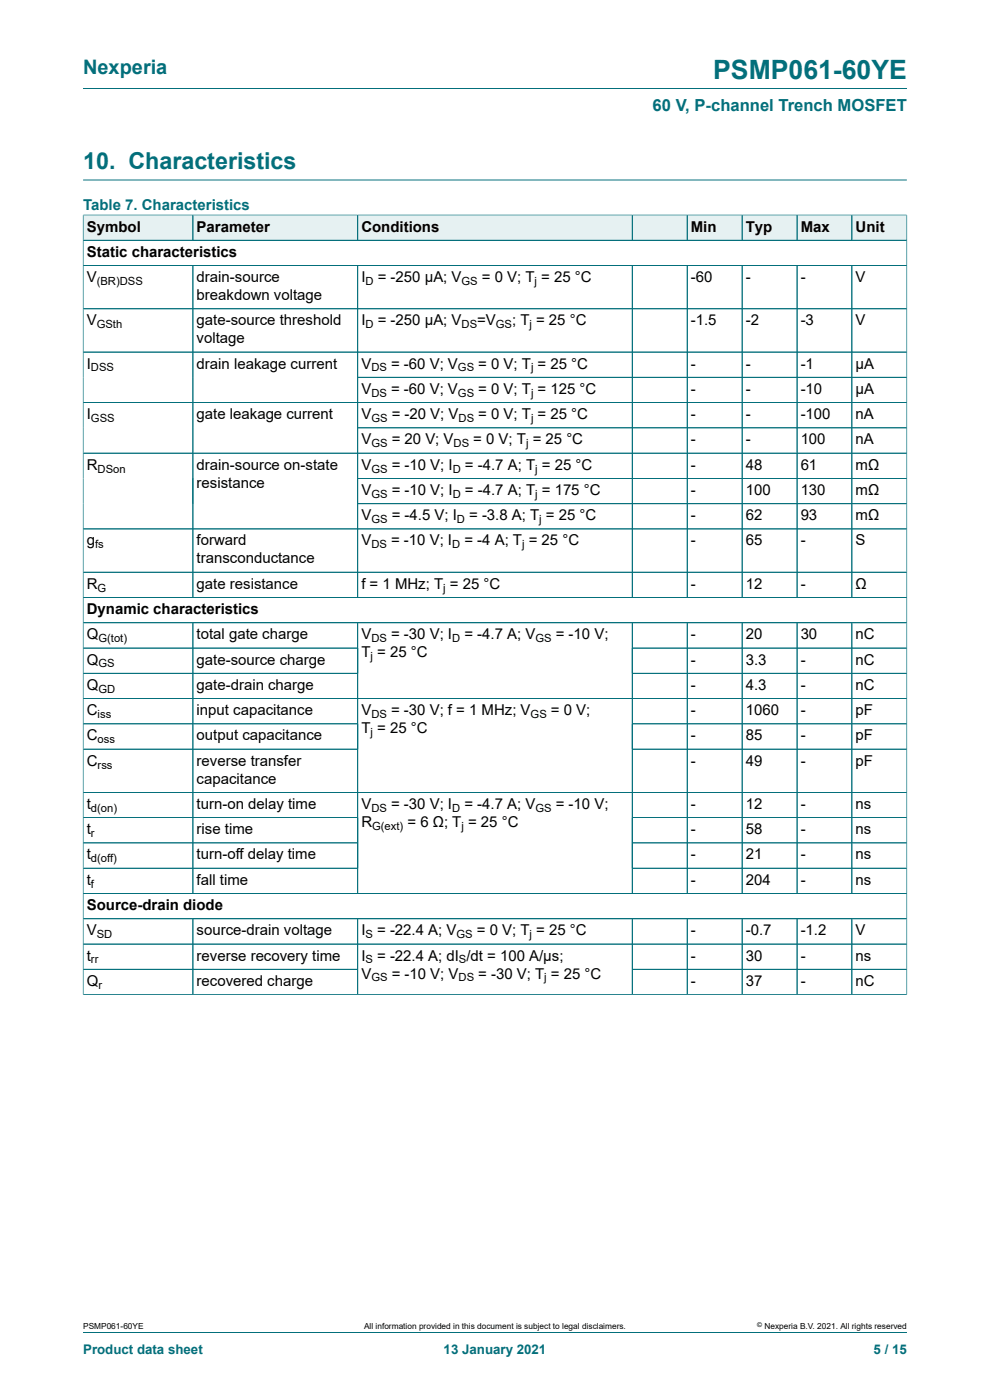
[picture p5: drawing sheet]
<svg xmlns="http://www.w3.org/2000/svg" width="210mm" height="297mm" viewBox="0 0 210 297" stroke-linecap="round" stroke-linejoin="round" font-family="sans-serif">
<defs><g id="words">
<text font-size="5.6" fill="#036f7b" x="151.3" y="16.8">PSMP061-60YE</text>
<text font-size="4.9" fill="#036f7b" x="17.6" y="35.9">10. Characteristics</text>
<text font-size="4.2" fill="#036f7b" x="17.6" y="15.6">Nexperia</text>
<text font-size="3.5" fill="#036f7b" x="138.4" y="23.7">60 V, P-channel Trench MOSFET</text>
<text font-size="3.2" fill="#036f7b" x="17.6" y="44.5">Table 7. Characteristics</text>
<g font-size="3.2">
<text x="18.4" y="49.1">Symbol</text>
<text x="41.7" y="49.1">Parameter</text>
<text x="76.7" y="49.1">Conditions</text>
<text x="146.5" y="49.1">Min</text>
<text x="158.2" y="49.1">Typ</text>
<text x="169.8" y="49.1">Max</text>
<text x="181.5" y="49.1">Unit</text>
<text x="18.4" y="54.5">Static characteristics</text>
<text x="18.4" y="59.8">V</text>
<text x="41.7" y="59.8">drain-source</text>
<text x="76.7" y="59.8">I</text>
<text x="80.1" y="59.8">= -250 µA; V</text>
<text x="102.2" y="59.8">= 0 V; T = 25 °C</text>
<text x="146.5" y="59.8">-60</text>
<text x="158.2" y="59.8">-</text>
<text x="169.8" y="59.8">-</text>
<text x="181.5" y="59.8">V</text>
<text x="41.7" y="63.7">breakdown voltage</text>
<text x="18.4" y="69">V</text>
<text x="41.7" y="69">gate-source threshold</text>
<text x="76.7" y="69">I</text>
<text x="80.1" y="69">= -250 µA; V</text>
<text x="101.2" y="69">=V</text>
<text x="108.6" y="69">; T = 25 °C</text>
<text x="146.5" y="69">-1.5</text>
<text x="158.2" y="69">-2</text>
<text x="169.8" y="69">-3</text>
<text x="181.5" y="69">V</text>
<text x="41.7" y="72.8">voltage</text>
<text x="18.4" y="78.2">I</text>
<text x="41.7" y="78.2">drain leakage current</text>
<text x="76.7" y="78.2">V</text>
<text x="76.7" y="83.5">V</text>
<text x="83" y="78.2">= -60 V; V</text>
<text x="83" y="83.5">= -60 V; V</text>
<text x="101.5" y="78.2">= 0 V; T = 25 °C</text>
<text x="101.5" y="83.5">= 0 V; T = 125 °C</text>
<text x="146.5" y="78.2">-</text>
<text x="146.5" y="83.5">-</text>
<text x="158.2" y="78.2">-</text>
<text x="158.2" y="83.5">-</text>
<text x="169.8" y="78.2">-1</text>
<text x="169.8" y="83.5">-10</text>
<text x="181.5" y="78.2">µA</text>
<text x="181.5" y="83.5">µA</text>
<text x="18.4" y="88.9">I</text>
<text x="41.7" y="88.9">gate leakage current</text>
<text x="76.7" y="88.9">V</text>
<text x="83.1" y="88.9">= -20 V; V</text>
<text x="101.5" y="88.9">= 0 V; T = 25 °C</text>
<text x="146.5" y="88.9">-</text>
<text x="158.2" y="88.9">-</text>
<text x="169.8" y="88.9">-100</text>
<text x="181.5" y="88.9">nA</text>
<text x="76.7" y="94.3">V</text>
<text x="83.1" y="94.3">= 20 V; V</text>
<text x="100.4" y="94.3">= 0 V; T = 25 °C</text>
<text x="146.5" y="94.3">-</text>
<text x="158.2" y="94.3">-</text>
<text x="169.8" y="94.3">100</text>
<text x="181.5" y="94.3">nA</text>
<text x="18.4" y="99.6">R</text>
<text x="41.7" y="99.6">drain-source on-state</text>
<text x="76.7" y="99.6">V</text>
<text x="83.1" y="99.6">= -10 V; I</text>
<text x="98.6" y="99.6">= -4.7 A; T = 25 °C</text>
<text x="146.5" y="99.6">-</text>
<text x="158.2" y="99.6">48</text>
<text x="169.8" y="99.6">61</text>
<text x="181.5" y="99.6">mΩ</text>
<text x="41.7" y="103.4">resistance</text>
<text x="76.7" y="105">V</text>
<text x="83.1" y="105">= -10 V; I</text>
<text x="98.6" y="105">= -4.7 A; T = 175 °C</text>
<text x="146.5" y="105">-</text>
<text x="158.2" y="105">100</text>
<text x="169.8" y="105">130</text>
<text x="181.5" y="105">mΩ</text>
<text x="76.7" y="110.4">V</text>
<text x="83.1" y="110.4">= -4.5 V; I</text>
<text x="99.5" y="110.4">= -3.8 A; T = 25 °C</text>
<text x="146.5" y="110.4">-</text>
<text x="158.2" y="110.4">62</text>
<text x="169.8" y="110.4">93</text>
<text x="181.5" y="110.4">mΩ</text>
<text x="18.4" y="115.7">g</text>
<text x="41.7" y="115.7">forward</text>
<text x="41.7" y="119.5">transconductance</text>
<text x="76.7" y="115.7">V</text>
<text x="83" y="115.7">= -10 V; I</text>
<text x="98.5" y="115.7">= -4 A; T = 25 °C</text>
<text x="146.5" y="115.7">-</text>
<text x="158.2" y="115.7">65</text>
<text x="169.8" y="115.7">-</text>
<text x="181.5" y="115.7">S</text>
<text x="18.4" y="124.9">R</text>
<text x="41.7" y="124.9">gate resistance</text>
<text x="76.7" y="124.9">f = 1 MHz; T = 25 °C</text>
<text x="146.5" y="124.9">-</text>
<text x="158.2" y="124.9">12</text>
<text x="169.8" y="124.9">-</text>
<text x="181.5" y="124.9">Ω</text>
<text x="18.4" y="130.3">Dynamic characteristics</text>
<text x="18.4" y="135.6">Q</text>
<text x="41.7" y="135.6">total gate charge</text>
<text x="76.7" y="135.6">V</text>
<text x="83" y="135.6">= -30 V; I</text>
<text x="98.5" y="135.6">= -4.7 A; V</text>
<text x="117.9" y="135.6">= -10 V;</text>
<text x="146.5" y="135.6">-</text>
<text x="158.2" y="135.6">20</text>
<text x="169.8" y="135.6">30</text>
<text x="181.5" y="135.6">nC</text>
<text x="18.4" y="141">Q</text>
<text x="41.7" y="141">gate-source charge</text>
<text x="76.7" y="139.4">T = 25 °C</text>
<text x="146.5" y="141">-</text>
<text x="158.2" y="141">3.3</text>
<text x="169.8" y="141">-</text>
<text x="181.5" y="141">nC</text>
<text x="18.4" y="146.3">Q</text>
<text x="41.7" y="146.3">gate-drain charge</text>
<text x="146.5" y="146.3">-</text>
<text x="158.2" y="146.3">4.3</text>
<text x="169.8" y="146.3">-</text>
<text x="181.5" y="146.3">nC</text>
<text x="18.4" y="151.7">C</text>
<text x="41.7" y="151.7">input capacitance</text>
<text x="76.7" y="151.7">V</text>
<text x="76.7" y="155.5">T = 25 °C</text>
<text x="83" y="151.7">= -30 V; f = 1 MHz; V</text>
<text x="116.9" y="151.7">= 0 V;</text>
<text x="146.5" y="151.7">-</text>
<text x="158.2" y="151.7">1060</text>
<text x="169.8" y="151.7">-</text>
<text x="181.5" y="151.7">pF</text>
<text x="18.4" y="157.1">C</text>
<text x="41.7" y="157.1">output capacitance</text>
<text x="146.5" y="157.1">-</text>
<text x="158.2" y="157.1">85</text>
<text x="169.8" y="157.1">-</text>
<text x="181.5" y="157.1">pF</text>
<text x="18.4" y="162.4">C</text>
<text x="41.7" y="162.4">reverse transfer</text>
<text x="41.7" y="166.2">capacitance</text>
<text x="146.5" y="162.4">-</text>
<text x="158.2" y="162.4">49</text>
<text x="169.8" y="162.4">-</text>
<text x="181.5" y="162.4">pF</text>
<text x="18.4" y="171.6">t</text>
<text x="41.7" y="171.6">turn-on delay time</text>
<text x="76.7" y="171.6">V</text>
<text x="83" y="171.6">= -30 V; I</text>
<text x="98.5" y="171.6">= -4.7 A; V</text>
<text x="117.9" y="171.6">= -10 V;</text>
<text x="146.5" y="171.6">-</text>
<text x="158.2" y="171.6">12</text>
<text x="169.8" y="171.6">-</text>
<text x="181.5" y="171.6">ns</text>
<text x="18.4" y="177">t</text>
<text x="41.7" y="177">rise time</text>
<text x="76.7" y="175.4">R</text>
<text x="86.4" y="175.4">= 6 Ω; T = 25 °C</text>
<text x="146.5" y="177">-</text>
<text x="158.2" y="177">58</text>
<text x="169.8" y="177">-</text>
<text x="181.5" y="177">ns</text>
<text x="18.4" y="182.3">t</text>
<text x="41.7" y="182.3">turn-off delay time</text>
<text x="146.5" y="182.3">-</text>
<text x="158.2" y="182.3">21</text>
<text x="169.8" y="182.3">-</text>
<text x="181.5" y="182.3">ns</text>
<text x="18.4" y="187.7">t</text>
<text x="41.7" y="187.7">fall time</text>
<text x="146.5" y="187.7">-</text>
<text x="158.2" y="187.7">204</text>
<text x="169.8" y="187.7">-</text>
<text x="181.5" y="187.7">ns</text>
<text x="18.4" y="193.1">Source-drain diode</text>
<text x="18.4" y="198.4">V</text>
<text x="18.4" y="203.8">t</text>
<text x="41.7" y="198.4">source-drain voltage</text>
<text x="41.7" y="203.8">reverse recovery time</text>
<text x="76.7" y="198.4">I</text>
<text x="76.7" y="203.8">I</text>
<text x="80" y="198.4">= -22.4 A; V</text>
<text x="80" y="203.8">= -22.4 A; dI /dt = 100 A/µs;</text>
<text x="101.1" y="198.4">= 0 V; T = 25 °C</text>
<text x="146.5" y="198.4">-</text>
<text x="146.5" y="203.8">-</text>
<text x="158.2" y="198.4">-0.7</text>
<text x="158.2" y="203.8">30</text>
<text x="169.8" y="198.4">-1.2</text>
<text x="169.8" y="203.8">-</text>
<text x="181.5" y="198.4">V</text>
<text x="181.5" y="203.8">ns</text>
<text x="18.4" y="209.1">Q</text>
<text x="41.7" y="209.1">recovered charge</text>
<text x="76.7" y="207.6">V</text>
<text x="83.1" y="207.6">= -10 V; V</text>
<text x="101.5" y="207.6">= -30 V; T = 25 °C</text>
<text x="146.5" y="209.1">-</text>
<text x="158.2" y="209.1">37</text>
<text x="169.8" y="209.1">-</text>
<text x="181.5" y="209.1">nC</text>
</g>
<g font-size="2.8" fill="#036f7b">
<text x="17.6" y="287.2">Product data sheet</text>
<text x="94.1" y="287.2">13 January 2021</text>
<text x="185.3" y="287.2">5 / 15</text>
</g>
<g font-size="2.4">
<text x="20.5" y="60.5">(BR)DSS</text>
<text x="77.5" y="60.5">D</text>
<text x="97.9" y="60.5">GS</text>
<text x="113.4" y="60.5">j</text>
<text x="20.5" y="69.6">GSth</text>
<text x="77.5" y="69.6">D</text>
<text x="97.9" y="69.6">DS</text>
<text x="105.2" y="69.6">GS</text>
<text x="112.3" y="69.6">j</text>
<text x="19.3" y="78.8">DSS</text>
<text x="78.8" y="78.8">DS</text>
<text x="97.1" y="78.8">GS</text>
<text x="112.6" y="78.8">j</text>
<text x="19.3" y="89.5">GSS</text>
<text x="78.8" y="84.2">DS</text>
<text x="78.8" y="89.5">GS</text>
<text x="97.1" y="84.2">GS</text>
<text x="97.3" y="89.5">DS</text>
<text x="112.6" y="84.2">j</text>
<text x="112.6" y="89.5">j</text>
<text x="78.8" y="94.9">GS</text>
<text x="96.2" y="94.9">DS</text>
<text x="111.6" y="94.9">j</text>
<text x="20.7" y="100.3">DSon</text>
<text x="78.8" y="100.3">GS</text>
<text x="96" y="100.3">D</text>
<text x="113.5" y="100.3">j</text>
<text x="78.8" y="105.6">GS</text>
<text x="96" y="105.6">D</text>
<text x="113.5" y="105.6">j</text>
<text x="78.8" y="111">GS</text>
<text x="96.9" y="111">D</text>
<text x="114.4" y="111">j</text>
<text x="20.2" y="116.3">fs</text>
<text x="78.8" y="116.3">DS</text>
<text x="95.9" y="116.3">D</text>
<text x="110.7" y="116.3">j</text>
<text x="20.7" y="125.5">G</text>
<text x="94" y="125.5">j</text>
<text x="20.9" y="136.2">G(tot)</text>
<text x="78.8" y="136.2">DS</text>
<text x="95.9" y="136.2">D</text>
<text x="113.6" y="136.2">GS</text>
<text x="20.9" y="141.6">GS</text>
<text x="78.6" y="140">j</text>
<text x="20.9" y="147">GD</text>
<text x="20.7" y="152.3">iss</text>
<text x="78.8" y="152.3">DS</text>
<text x="112.6" y="152.3">GS</text>
<text x="20.7" y="157.7">oss</text>
<text x="78.6" y="156.1">j</text>
<text x="20.7" y="163">rss</text>
<text x="19.3" y="172.2">d(on)</text>
<text x="78.8" y="172.2">DS</text>
<text x="95.9" y="172.2">D</text>
<text x="113.6" y="172.2">GS</text>
<text x="19.3" y="177.6">r</text>
<text x="78.9" y="176">G(ext)</text>
<text x="97.9" y="176">j</text>
<text x="19.3" y="182.9">d(off)</text>
<text x="19.3" y="188.3">f</text>
<text x="20.5" y="199">SD</text>
<text x="77.5" y="199">S</text>
<text x="96.8" y="199">GS</text>
<text x="112.3" y="199">j</text>
<text x="19.3" y="204.4">rr</text>
<text x="20.9" y="209.8">r</text>
<text x="77.5" y="204.4">S</text>
<text x="78.8" y="208.2">GS</text>
<text x="97.3" y="208.2">DS</text>
<text x="97.4" y="204.4">S</text>
<text x="115.5" y="208.2">j</text>
</g>
<g font-size="1.8">
<text x="17.6" y="282">PSMP061-60YE</text>
<text x="77.2" y="282">All information provided in this document is subject to legal disclaimers.</text>
<text x="162.2" y="282">Nexperia B.V. 2021. All rights reserved</text>
</g>
<text font-size="1.4" x="160.6" y="281.6">©</text>
</g></defs>
<path d="M17.6 18.8h174.8M17.6 38.2h174.8" fill="none" stroke="#036f7b" stroke-width=".21"/>
<path d="M17.7 45.7h23.2v5.2h-23.2z" fill="#e6f1f2"/>
<path d="M17.6 45.5v5.5h23.3v-5.4h-23.3" fill="none" stroke="#036f7b" stroke-width=".21"/>
<path d="M41 45.7h34.8v5.2h-34.8z" fill="#e6f1f2"/>
<path d="M40.9 45.6h35v5.4h-35z" fill="none" stroke="#036f7b" stroke-width=".21"/>
<path d="M75.9 45.7h58.1v5.2h-58.1z" fill="#e6f1f2"/>
<path d="M75.9 45.6h58.2v5.4h-58.2z" fill="none" stroke="#036f7b" stroke-width=".21"/>
<path d="M134.2 45.7h11.5v5.2h-11.5z" fill="#e6f1f2"/>
<path d="M134.1 45.6h11.7v5.4h-11.7z" fill="none" stroke="#036f7b" stroke-width=".21"/>
<path d="M145.8 45.7h11.5v5.2h-11.5z" fill="#e6f1f2"/>
<path d="M145.8 45.6h11.6v5.4h-11.6z" fill="none" stroke="#036f7b" stroke-width=".21"/>
<path d="M157.5 45.7h11.5v5.2h-11.5z" fill="#e6f1f2"/>
<path d="M157.4 45.6h11.7v5.4h-11.7z" fill="none" stroke="#036f7b" stroke-width=".21"/>
<path d="M169.1 45.7h11.5v5.2h-11.5z" fill="#e6f1f2"/>
<path d="M169.1 45.6h11.6v5.4h-11.6z" fill="none" stroke="#036f7b" stroke-width=".21"/>
<path d="M180.8 45.7h11.5v5.2h-11.5z" fill="#e6f1f2"/>
<g fill="none" stroke="#036f7b" stroke-width=".21">
<path d="M17.6 56.3h174.8M17.6 51h174.8M17.6 45.7v165.4M17.7 45.6h174.7M40.9 56.3v70.5M40.9 45.7v5.2M75.9 56.3v70.5M75.9 45.7v5.2M134.1 45.7v5.2M134.1 56.3v70.5M145.8 45.7v5.2M145.8 56.3v70.5"/>
<path d="M157.4 45.7v5.2M157.4 56.3v70.5M169.1 45.7v5.2M169.1 56.3v70.5M180.7 45.6v5.4M180.7 56.3v70.5M192.4 45.5v165.6M17.6 65.5h174.8M17.6 74.7h174.8M17.6 85.4h174.8M17.6 96.1h174.8M75.9 80h116.5"/>
<path d="M75.9 90.8h116.5M17.6 112.2h174.8M75.9 101.5h116.5M75.9 106.9h116.5M17.6 121.4h174.8M17.6 126.8h174.8M17.6 132.1h174.8M17.6 137.5h58.3M40.9 132.1v57.4M75.9 132.1v57.4M134.1 132.1v57.4M145.8 132.1v57.4"/>
<path d="M157.4 132.1v57.4M169.1 132.1v57.4M180.7 132.1v57.4M192.4 137.5h-58.3M17.6 142.8h58.3M17.6 148.2h174.8M17.6 153.6h58.3M17.6 158.9h58.3M134.1 158.9h58.3M192.4 142.8h-58.3M192.4 153.6h-58.3M17.6 168.1h174.8"/>
<path d="M17.6 173.5h58.3M17.6 178.8h58.3M192.4 173.5h-58.3M192.4 178.8h-58.3M17.6 184.2h58.3M17.6 189.5h174.8M17.6 194.9h174.8M40.9 194.9v16.1M75.9 194.9v16.1M134.1 194.9v16.1M134.1 184.2h58.3M145.8 194.9v16.1"/>
<path d="M157.4 194.9v16.1M169.1 194.9v16.1M180.7 194.9v16.1M17.6 211h174.8M17.6 200.3h174.8M17.6 205.6h58.3M192.4 205.6h-58.3M17.6 282.6h174.8"/>
</g>
<use href="#words"/>
</svg>
